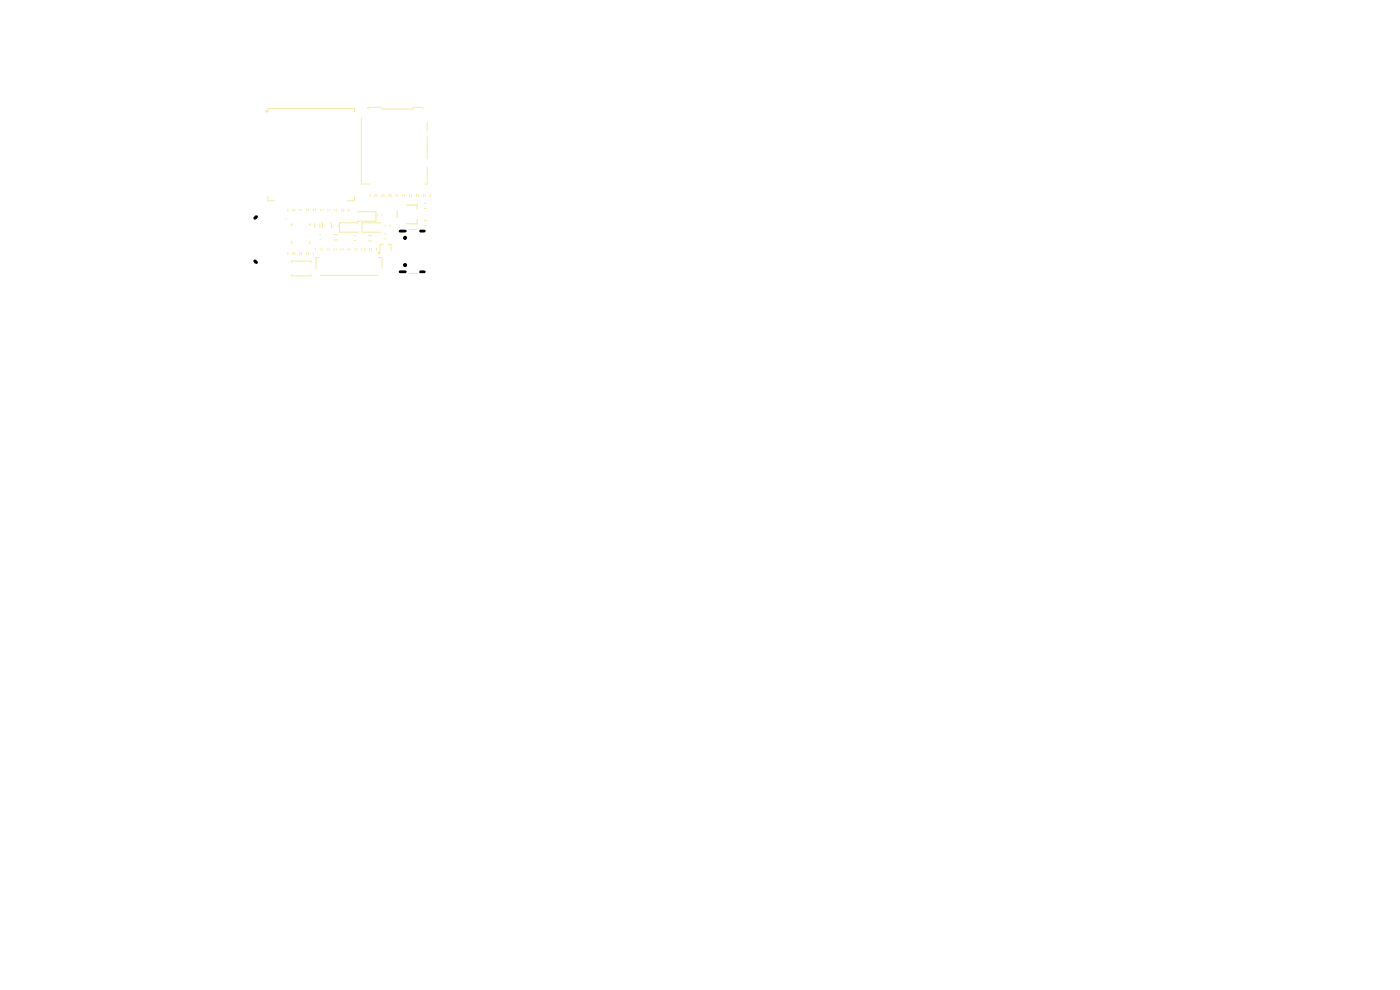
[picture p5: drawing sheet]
<svg xmlns="http://www.w3.org/2000/svg" width="297mm" height="210mm" viewBox="0 0 297 210" stroke-linecap="round" stroke-linejoin="round" font-family="sans-serif">
<g fill="none" stroke="#f2eda1" stroke-width=".21">
<path d="M56.8 23h18.4v.7M76.7 25v14h1.9M77.9 23l.4-.2h2.3l.6 .3h6.3l.2-.3h1.9l.2 .2M90.6 35.4v3.6h-.4M90.6 25.9v1.8M90.6 29v4.7M56.8 41.6v1h1.5M61.1 53.5v.5M61.1 44.3v.5M61.8 51.3v.3h.3M61.8 55.7v-.3h4.2v.3M61.8 58.2v.3h4.2v-.3"/>
<path d="M62.1 47.6h-.3v.2M62.1 53.5v.5M62.1 44.3v.5M62.5 53.6v.4M62.5 44.4v.3M63.6 44.4v.3M63.6 53.6v.4M64 53.5v.5M64 44.4v.3M65 44.4v.3M65 53.5v.5M65.5 53.6v.3"/>
<path d="M65.5 44.4v.3M65.5 47.6h.3v.2M65.8 51.3v.3h-.3M66.5 53.6v.3M66.5 44.4v.3M66.7 47.5v.8M66.9 52.7v.3M67 44.4v.3M67.7 54.6h-.7v2.4M67.8 49.8h.3M67.8 50.9h.3M67.9 47.5v.8"/>
<path d="M67.9 58.4h12.3M67.9 52.7v.3M68 44.4v.3M68.4 52.7v.3M68.4 47.2v1.2M68.5 44.4v.3M69.4 52.7v.3M69.5 44.4v.3M69.8 52.7v.3M70 44.4v.3M70.3 47.2v1.2M70.7 47.9v.2"/>
<path d="M70.8 49.8h.8M70.8 50.9h.8M70.8 52.7v.3M71 44.4v.3M71.3 52.7v.3M71.4 44.3v.5M71.7 47.9v.2M72.3 52.7v.3M72.5 44.3v.5M72.8 52.7v.3M72.9 44.4v.4M73.8 52.7v.3"/>
<path d="M74 44.4v.4M74.2 52.7v.3M75.1 50h.3M75.1 51h.3M75.2 41.6v1h-1.5M75.3 52.7v.3M75.7 52.7v.3M75.7 44.9h4.1v2h-4.1M76 47.3h-4v2h4M76.7 52.7v.3M77.4 52.6v.5M78.1 50h.8"/>
<path d="M78.1 51.1h.8M78.4 52.6v.5M78.5 41.2v.5M78.8 52.6v.5M79.6 41.2v.5M79.9 52.6v.5M80 45.4v.5M80 41.2v.5M80.3 54.6h.7v2.4M80.8 47.3h-4v2h4M81 45.4v.5M81 41.2v.5"/>
<path d="M81.3 51.8h-.7v1.5M81.5 41.2v.5M81.6 49.6h.3M81.6 50.6h.3M81.7 47.8v.2M82.3 51.8h.6v1.5M82.5 41.2v.5M82.8 47.8v.2M82.9 41.2v.5M84 41.2v.5M84.4 41.3v.3M85.4 41.3v.3"/>
<path d="M85.9 41.3v.3M86.7 48.7h1.7M86.7 58h1.7M86.9 41.3v.3M87.3 41.2v.5M88.3 41.2v.5M88.8 41.2v.5M89.8 41.2v.5M90 43.2h.5M90 44.2h.5M90 46.8h.5M90 47.8h.5"/>
<path d="M90.2 41.2v.5M91.3 41.2v.5"/>
<circle cx="60.7" cy="46.4" r=".05"/>
</g>
<g fill="#f2eda1" stroke="#f2eda1" stroke-width=".21">
<path d="M56.8 23.2v.5h-.5z"/>
<path d="M80.3 53.4l.3 .2-.3 .3z"/>
</g>
<path d="M84.3 44.7v1.5M86.3 43.5h2.2v.8M88.5 46.6v.9h-2.3" fill="none" stroke="#f2eda1" stroke-width=".25"/>
<path d="M54.1 55.4l.3 .3M54.4 46l-.3 .3" fill="none" stroke="#000" stroke-width=".7"/>
<g fill="#000" stroke="#000" stroke-width=".21">
<circle cx="85.9" cy="56.2" r=".32"/>
<circle cx="85.9" cy="50.5" r=".32"/>
</g>
<path d="M84.9 57.7h1.1M84.9 49h1.1M89.2 57.7h.8M89.2 49h.8" fill="none" stroke="#000" stroke-width=".6"/>
</svg>
